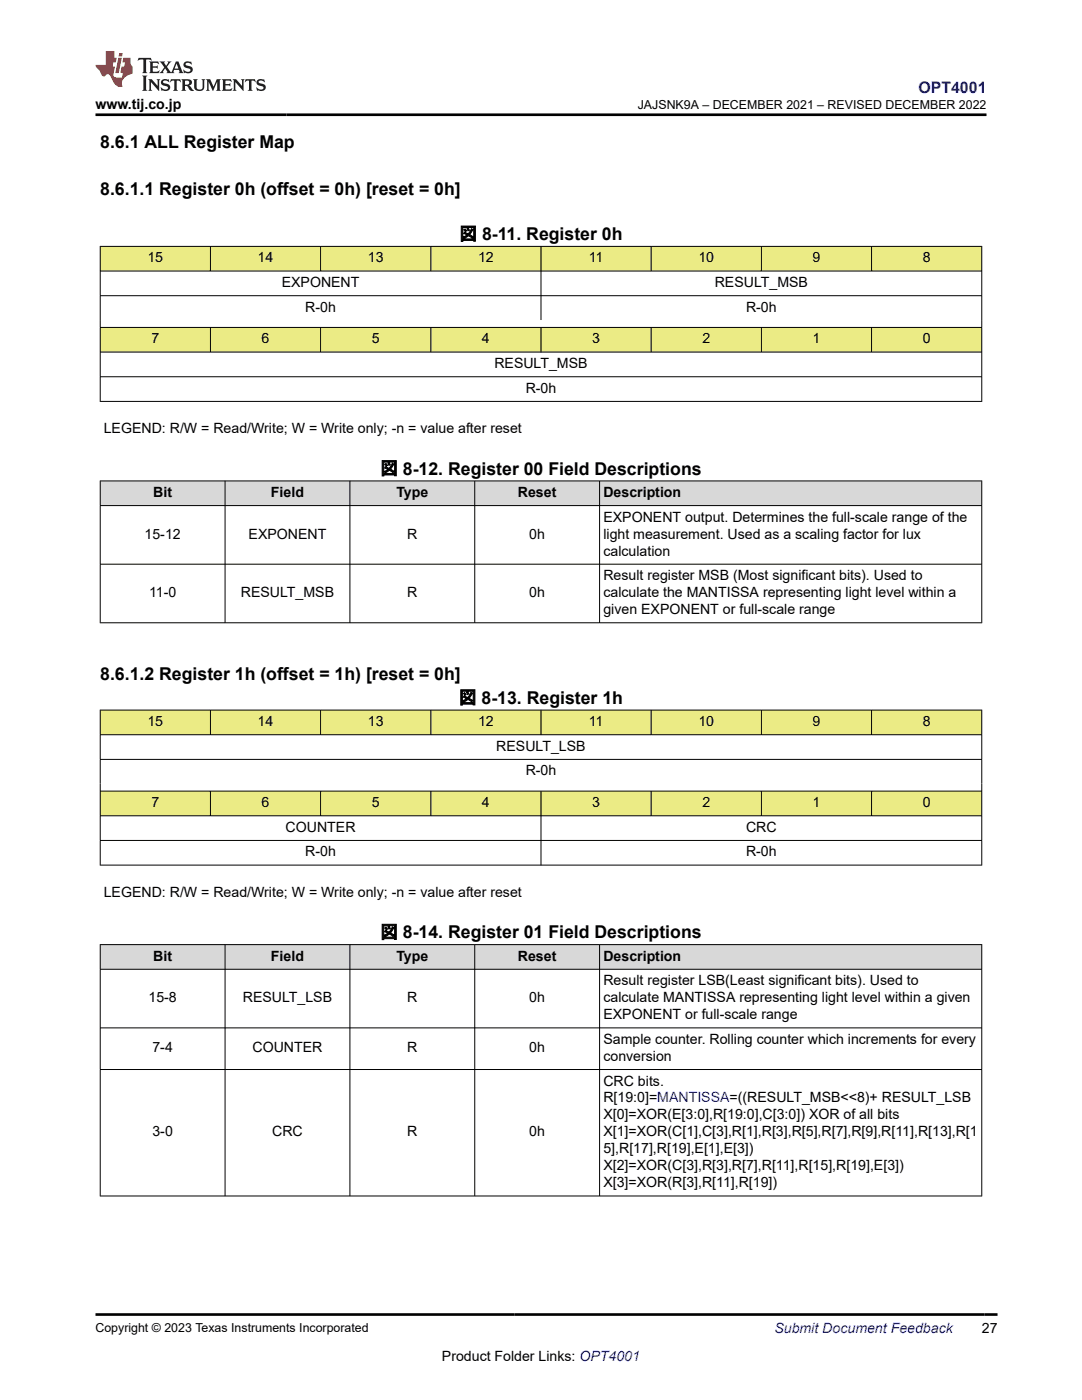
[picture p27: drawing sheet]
<svg xmlns="http://www.w3.org/2000/svg" width="216mm" height="279mm" viewBox="0 0 216 279" stroke-linecap="round" stroke-linejoin="round" font-family="sans-serif">
<defs><g id="words">
<g font-size="3.5">
<text x="20" y="29.5">8.6.1 ALL Register Map</text>
<text x="20" y="39">8.6.1.1 Register 0h (offset = 0h) [reset = 0h]</text>
<text x="91.7" y="47.9">図 8-11. Register 0h</text>
<text x="75.9" y="94.7">図 8-12. Register 00 Field Descriptions</text>
<text x="20" y="135.8">8.6.1.2 Register 1h (offset = 1h) [reset = 0h]</text>
<text x="91.6" y="140.4">図 8-13. Register 1h</text>
<text x="75.9" y="187.3">図 8-14. Register 01 Field Descriptions</text>
</g>
<text font-size="3.2" fill="#00f" x="183.3" y="18.6">OPT4001</text>
<g font-size="2.8">
<text x="19" y="21.7">www.tij.co.jp</text>
<text x="29.4" y="52.4">15</text>
<text x="51.4" y="52.4">14</text>
<text x="73.4" y="52.4">13</text>
<text x="95.4" y="52.4">12</text>
<text x="117.5" y="52.4">11</text>
<text x="139.4" y="52.4">10</text>
<text x="162.1" y="52.4">9</text>
<text x="184.1" y="52.4">8</text>
<text x="56.2" y="57.3">EXPONENT</text>
<text x="142.6" y="57.3">RESULT_MSB</text>
<text x="60.9" y="62.2">R-0h</text>
<text x="148.9" y="62.2">R-0h</text>
<text x="30.2" y="68.5">7</text>
<text x="52.2" y="68.5">6</text>
<text x="74.2" y="68.5">5</text>
<text x="96.2" y="68.5">4</text>
<text x="118.2" y="68.5">3</text>
<text x="140.1" y="68.5">2</text>
<text x="162.1" y="68.5">1</text>
<text x="184.1" y="68.5">0</text>
<text x="98.6" y="73.5">RESULT_MSB</text>
<text x="104.9" y="78.4">R-0h</text>
<text x="20.7" y="86.4">LEGEND: R/W = Read/Write; W = Write only; -n = value after reset</text>
<text x="30.6" y="99.2">Bit</text>
<text x="54.1" y="99.2">Field</text>
<text x="79.1" y="99.2">Type</text>
<text x="103.3" y="99.2">Reset</text>
<text x="120.4" y="99.2">Description</text>
<text x="28.8" y="107.5">15-12</text>
<text x="49.6" y="107.5">EXPONENT</text>
<text x="81.3" y="107.5">R</text>
<text x="105.6" y="107.5">0h</text>
<text x="120.4" y="104.1">EXPONENT output. Determines the full-scale range of the</text>
<text x="120.4" y="107.5">light measurement. Used as a scaling factor for lux</text>
<text x="120.4" y="110.9">calculation</text>
<text x="29.7" y="119.2">11-0</text>
<text x="48.1" y="119.2">RESULT_MSB</text>
<text x="81.3" y="119.2">R</text>
<text x="105.6" y="119.2">0h</text>
<text x="120.4" y="115.8">Result register MSB (Most significant bits). Used to</text>
<text x="120.4" y="119.2">calculate the MANTISSA representing light level within a</text>
<text x="120.4" y="122.6">given EXPONENT or full-scale range</text>
<text x="29.4" y="144.9">15</text>
<text x="51.4" y="144.9">14</text>
<text x="73.4" y="144.9">13</text>
<text x="95.4" y="144.9">12</text>
<text x="99" y="149.8">RESULT_LSB</text>
<text x="117.5" y="144.9">11</text>
<text x="139.4" y="144.9">10</text>
<text x="162.1" y="144.9">9</text>
<text x="184.1" y="144.9">8</text>
<text x="104.9" y="154.7">R-0h</text>
<text x="30.2" y="161.1">7</text>
<text x="52.2" y="161.1">6</text>
<text x="74.2" y="161.1">5</text>
<text x="96.2" y="161.1">4</text>
<text x="118.2" y="161.1">3</text>
<text x="140.1" y="161.1">2</text>
<text x="162.1" y="161.1">1</text>
<text x="184.1" y="161.1">0</text>
<text x="57" y="166">COUNTER</text>
<text x="148.9" y="166">CRC</text>
<text x="60.9" y="170.9">R-0h</text>
<text x="148.9" y="170.9">R-0h</text>
<text x="20.7" y="179">LEGEND: R/W = Read/Write; W = Write only; -n = value after reset</text>
<text x="30.6" y="191.7">Bit</text>
<text x="54.1" y="191.7">Field</text>
<text x="79.1" y="191.7">Type</text>
<text x="103.3" y="191.7">Reset</text>
<text x="120.4" y="191.7">Description</text>
<text x="120.4" y="196.6">Result register LSB(Least significant bits). Used to</text>
<text x="29.6" y="200">15-8</text>
<text x="48.5" y="200">RESULT_LSB</text>
<text x="81.3" y="200">R</text>
<text x="105.6" y="200">0h</text>
<text x="120.4" y="200">calculate MANTISSA representing light level within a given</text>
<text x="120.4" y="203.4">EXPONENT or full-scale range</text>
<text x="120.4" y="208.3">Sample counter. Rolling counter which increments for every</text>
<text x="30.4" y="210">7-4</text>
<text x="50.4" y="210">COUNTER</text>
<text x="81.3" y="210">R</text>
<text x="105.6" y="210">0h</text>
<text x="120.4" y="211.7">conversion</text>
<text x="120.4" y="216.6">CRC bits.</text>
<text x="120.4" y="220">R[19:0]=MANTISSA=((RESULT_MSB&lt;&lt;8)+ RESULT_LSB</text>
<text x="30.4" y="226.8">3-0</text>
<text x="54.3" y="226.8">CRC</text>
<text x="81.3" y="226.8">R</text>
<text x="105.6" y="226.8">0h</text>
<text x="120.4" y="223.4">X[0]=XOR(E[3:0],R[19:0],C[3:0]) XOR of all bits</text>
<text x="120.4" y="226.8">X[1]=XOR(C[1],C[3],R[1],R[3],R[5],R[7],R[9],R[11],R[13],R[1</text>
<text x="120.4" y="230.2">5],R[17],R[19],E[1],E[3])</text>
<text x="120.4" y="233.6">X[2]=XOR(C[3],R[3],R[7],R[11],R[15],R[19],E[3])</text>
<text x="120.4" y="237">X[3]=XOR(R[3],R[11],R[19])</text>
<text x="195.9" y="266.1">27</text>
<text x="88.2" y="271.7">Product Folder Links: OPT4001</text>
</g>
<text font-size="2.8" fill="#00f" x="154.5" y="266.1">Submit Document Feedback</text>
<g font-size="2.5">
<text x="127.3" y="21.8">JAJSNK9A – DECEMBER 2021 – REVISED DECEMBER 2022</text>
<text x="19" y="265.8">Copyright © 2023 Texas Instruments Incorporated</text>
</g>
</g></defs>
<g fill="#ebeb85">
<path d="M20 49.2h175.9v4.9h-175.9z" fill-rule="evenodd"/>
<path d="M20 65.3h175.9v5h-175.9z" fill-rule="evenodd"/>
<path d="M20.1 49.2h21.8v4.8h-21.8z" fill-rule="evenodd"/>
<path d="M42 49.2h21.9v4.8h-21.9z" fill-rule="evenodd"/>
<path d="M64 49.2h21.9v4.8h-21.9z" fill-rule="evenodd"/>
<path d="M86 49.2h21.9v4.8h-21.9z" fill-rule="evenodd"/>
<path d="M108 49.2h21.9v4.8h-21.9z" fill-rule="evenodd"/>
<path d="M130 49.2h21.9v4.8h-21.9z" fill-rule="evenodd"/>
<path d="M152 49.2h21.9v4.8h-21.9z" fill-rule="evenodd"/>
<path d="M174 49.2h21.8v4.8h-21.8z" fill-rule="evenodd"/>
<path d="M20.1 65.4h21.8v4.8h-21.8z" fill-rule="evenodd"/>
<path d="M42 65.4h21.9v4.8h-21.9z" fill-rule="evenodd"/>
<path d="M64 65.4h21.9v4.8h-21.9z" fill-rule="evenodd"/>
<path d="M86 65.4h21.9v4.8h-21.9z" fill-rule="evenodd"/>
<path d="M108 65.4h21.9v4.8h-21.9z" fill-rule="evenodd"/>
<path d="M130 65.4h21.9v4.8h-21.9z" fill-rule="evenodd"/>
<path d="M152 65.4h21.9v4.8h-21.9z" fill-rule="evenodd"/>
<path d="M174 65.4h21.8v4.8h-21.8z" fill-rule="evenodd"/>
</g>
<g fill="none" stroke="#000" stroke-width=".2">
<path d="M19.9 49.2h176.1M19.9 54.1h176.1M19.9 59h176.1M20 49.1v31.1M42 49.1v5.1M64 49.1v5.1M86 49.1v5.1M107.9 49.1v14.8M129.9 49.1v5.1M151.9 49.1v5.1M173.9 49.1v5.1M195.9 49.1v31.1"/>
<path d="M19.9 65.3h176.1M19.9 70.3h176.1M19.9 75.2h176.1M42 65.3v5M64 65.3v5M86 65.3v5M107.9 65.3v5M129.9 65.3v5M151.9 65.3v5M173.9 65.3v5M19.9 80.1h176.1"/>
</g>
<g fill="#d8d8d8">
<path d="M20 96h175.9v4.9h-175.9z" fill-rule="evenodd"/>
<path d="M20.1 96h24.7v4.8h-24.7z" fill-rule="evenodd"/>
<path d="M45 96h24.8v4.8h-24.8z" fill-rule="evenodd"/>
<path d="M69.9 96h24.8v4.8h-24.8z" fill-rule="evenodd"/>
<path d="M94.8 96h24.8v4.8h-24.8z" fill-rule="evenodd"/>
<path d="M119.7 96h76.1v4.8h-76.1z" fill-rule="evenodd"/>
</g>
<path d="M19.9 96h176.1M20 95.9v28.5M44.9 95.9v28.5M69.8 95.9v28.5M94.7 95.9v28.5M119.6 95.9v28.5M195.9 95.9v28.5M19.9 100.9h176.1M19.9 112.6h176.1M19.9 124.3h176.1" fill="none" stroke="#000" stroke-width=".2"/>
<g fill="#ebeb85">
<path d="M20 141.7h175.9v4.9h-175.9z" fill-rule="evenodd"/>
<path d="M20 157.9h175.9v4.9h-175.9z" fill-rule="evenodd"/>
<path d="M20.1 141.8h21.8v4.8h-21.8z" fill-rule="evenodd"/>
<path d="M42 141.8h21.9v4.8h-21.9z" fill-rule="evenodd"/>
<path d="M64 141.8h21.9v4.8h-21.9z" fill-rule="evenodd"/>
<path d="M86 141.8h21.9v4.8h-21.9z" fill-rule="evenodd"/>
<path d="M108 141.8h21.9v4.8h-21.9z" fill-rule="evenodd"/>
<path d="M130 141.8h21.9v4.8h-21.9z" fill-rule="evenodd"/>
<path d="M152 141.8h21.9v4.8h-21.9z" fill-rule="evenodd"/>
<path d="M174 141.8h21.8v4.8h-21.8z" fill-rule="evenodd"/>
<path d="M20.1 157.9h21.8v4.8h-21.8z" fill-rule="evenodd"/>
<path d="M42 157.9h21.9v4.8h-21.9z" fill-rule="evenodd"/>
<path d="M64 157.9h21.9v4.8h-21.9z" fill-rule="evenodd"/>
<path d="M86 157.9h21.9v4.8h-21.9z" fill-rule="evenodd"/>
<path d="M108 157.9h21.9v4.8h-21.9z" fill-rule="evenodd"/>
<path d="M130 157.9h21.9v4.8h-21.9z" fill-rule="evenodd"/>
<path d="M152 157.9h21.9v4.8h-21.9z" fill-rule="evenodd"/>
<path d="M174 157.9h21.8v4.8h-21.8z" fill-rule="evenodd"/>
</g>
<g fill="none" stroke="#000" stroke-width=".2">
<path d="M19.9 141.7h176.1M19.9 146.6h176.1M19.9 151.6h176.1M19.9 157.9h176.1M20 141.7v31M42 141.7v5M42 157.9v5M64 141.7v5M64 157.9v5M86 141.7v5M86 157.9v5M107.9 141.7v5"/>
<path d="M107.9 157.9v14.8M129.9 141.7v5M129.9 157.9v5M151.9 141.7v5M151.9 157.9v5M173.9 141.7v5M173.9 157.9v5M195.9 141.7v31M19.9 162.8h176.1M19.9 167.7h176.1M19.9 172.7h176.1"/>
</g>
<g fill="#d8d8d8">
<path d="M20 188.5h175.9v4.9h-175.9z" fill-rule="evenodd"/>
<path d="M20.1 188.6h24.7v4.8h-24.7z" fill-rule="evenodd"/>
<path d="M45 188.6h24.8v4.8h-24.8z" fill-rule="evenodd"/>
<path d="M69.9 188.6h24.8v4.8h-24.8z" fill-rule="evenodd"/>
<path d="M94.8 188.6h24.8v4.8h-24.8z" fill-rule="evenodd"/>
<path d="M119.7 188.6h76.1v4.8h-76.1z" fill-rule="evenodd"/>
</g>
<path d="M19.9 188.5h176.1M19.9 193.4h176.1M20 188.5v50.2M44.9 188.5v50.2M69.8 188.5v50.2M94.7 188.5v50.2M119.6 188.5v50.2M195.9 188.5v50.2M19.9 205.1h176.1M19.9 213.4h176.1M19.9 238.7h176.1" fill="none" stroke="#000" stroke-width=".2"/>
<path d="M27.7 11.6l-.2 .5 .5-.2h.6v.1v2.2l-.2 .4h1l-.2-.4v-2.2v-.1h.5l.5 .2-.1-.5zM29.8 12.3l.2 .4v1.5l-.2 .4h1.9l.1-.6a1.08 1.08 0 0 1-1.3 .2v-.7h.6l.4 .2v-.7l-.4 .2h-.6v-.5l.2-.2a1 1 0 0 1 1 .3l-.1-.5zM31.8 12.3l1 1.1-1 1.2h.9l-.2-.2 .4-.8 .5 .8-.2 .2h1.6l-.2-.2 .1-.5h1l.1 .5-.1 .2h.9l-.2-.3-.8-2h-.5l-1 2.2-.8-1.1 .9-1.1h-.8l.2 .2-.5 .6-.3-.6 .1-.2zM35.2 12.7l.4 1h-.8zM36.8 12.4a.65 .65 0 0 0-.2 .7 .65 .65 0 0 0 .6 .5l.7 .1 .1 .3a.79 .79 0 0 1-.7 .4 .79 .79 0 0 1-.7-.5l.1 .7 .2-.1a.93 .93 0 0 0 1.1 .1 .93 .93 0 0 0 .4-1 1.46 1.46 0 0 0-1.2-.6l-.1-.3a1.09 1.09 0 0 1 1.2 .2l-.2-.6-.1 .1-.6-.2zM28.4 15.1l.2 .4v2.2l-.2 .4h1l-.2-.4v-2.2l.2-.4zM29.6 15.8l.2 .4v1.5l-.2 .4h.8l-.3-.4v-1.3l1.7 1.8v-2l.2-.4h-.8l.2 .2 .1 1.1-1.2-1.3zM32.3 15.9a.65 .65 0 0 0-.2 .8 .65 .65 0 0 0 .7 .4l.6 .2 .1 .2a.79 .79 0 0 1-.7 .4 .79 .79 0 0 1-.7-.5l.1 .7 .2-.1a.93 .93 0 0 0 1.1 .1 .93 .93 0 0 0 .4-.9 1.46 1.46 0 0 0-1.2-.6l-.1-.4a1.09 1.09 0 0 1 1.2 .2l-.2-.6-.1 .1-.6-.1zM34.1 15.8l-.1 .6a.63 .63 0 0 1 .7-.3l.1 1.6-.3 .4h1l-.2-.4v-1.6a.66 .66 0 0 1 .8 .3l-.1-.6zM36.2 15.8l.2 .4v1.5l-.2 .4h.9l-.2-.2v-.7h.5l.1 .2a.79 .79 0 0 0 1.2 .6l-1-.9a.61 .61 0 0 0 .6-.6 .61 .61 0 0 0-.5-.7zM36.9 16.1h.2a.47 .47 0 0 1 .5 .1 .47 .47 0 0 1 .1 .5l-.2 .1-.6 .1zM38.5 15.8l.2 .2a2.27 2.27 0 0 0 .4 2 1.04 1.04 0 0 0 1.7-.7v-1.3l.2-.2h-.8l.2 .4v1.1a.6 .6 0 0 1-.6 .6 .6 .6 0 0 1-.6-.6v-1.1l.3-.4zM41.1 15.8l.2 .4v1.5l-.2 .4h.7l-.2-.4v-1.4l.9 1.9 .8-1.9v1.4l-.2 .4h1l-.3-.4v-1.5l.3-.4h-.8l-.7 1.5-.7-1.5zM44.3 15.8l.2 .4v1.5l-.2 .4h1.9l.1-.6a1.09 1.09 0 0 1-1.3 .2v-.7h.6l.4 .2v-.6l-.4 .2h-.6v-.6l.2-.1a1.01 1.01 0 0 1 1 .3l-.1-.6zM46.4 15.8l.3 .4v1.5l-.3 .4h.8l-.2-.4v-1.3l1.6 1.8v-2l.2-.4h-.7l.2 .2v1.1l-1.2-1.3zM49 15.8l-.1 .6a.63 .63 0 0 1 .8-.3v1.6l-.3 .4h1l-.2-.4v-1.6a.66 .66 0 0 1 .8 .3l-.1-.6zM51.4 15.9a.65 .65 0 0 0-.2 .8 .65 .65 0 0 0 .6 .4l.6 .2 .2 .2a.79 .79 0 0 1-.8 .4 .79 .79 0 0 1-.6-.5l.1 .7 .2-.1a.93 .93 0 0 0 1 .1 .93 .93 0 0 0 .5-.9 1.46 1.46 0 0 0-1.3-.6l-.1-.4a1.09 1.09 0 0 1 1.3 .2l-.2-.6-.2 .1-.5-.1z" fill="#231f20"/>
<path d="M21.1 10.2v2.8h-2.1l.1 .3 .9 1a.95 .95 0 0 0 .9 .9 .59 .59 0 0 1 .6-.4 .59 .59 0 0 1 .5 .4l.4 .7a1.59 1.59 0 0 0 2.1 1.4 1.61 1.61 0 0 1 1-2.3l1-.3-.1-1.5a1.59 1.59 0 0 1-.4-1.7h-1.4l-.2 .9h.5l-.1 .9h-.5l-.2 1v.2l.4 .1-.2 .9h-.6a.73 .73 0 0 1-1.1-.7l.3-1.5h-.5l.2-.9h.5l.2-.9h-.5v-1.3zM23.6 11.5l-.6 3.1h.7l.6-3.1zM23.8 10.6l-.1 .6h.7l.1-.6z" fill="#ed1c24"/>
<path d="M19 22.9h177.8M19.1 262.3h179.9" fill="none" stroke="#000" stroke-width=".53"/>
<use href="#words"/>
</svg>
